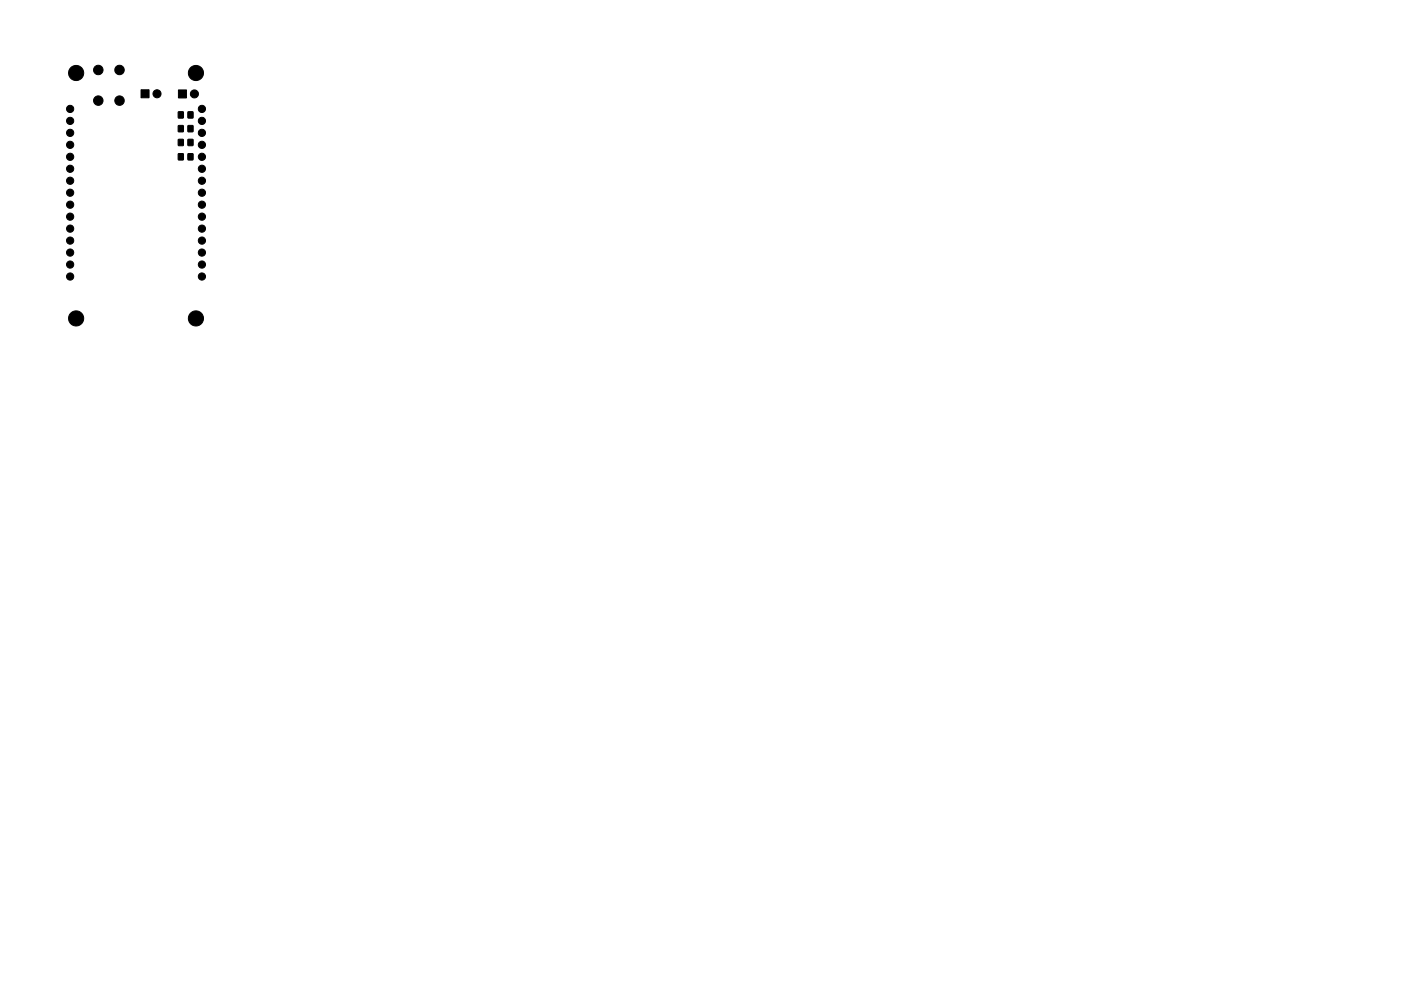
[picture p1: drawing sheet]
<svg xmlns="http://www.w3.org/2000/svg" width="297mm" height="210mm" viewBox="0 0 297 210" stroke-linecap="round" stroke-linejoin="round" font-family="sans-serif">
<g fill="#000" stroke="#000" stroke-width=".21">
<path d="M29.9 19h1.7v1.7h-1.7zM37.8 32.6h1.1l-.1 1.3h-1zM37.8 29.6h1.1l-.1 1.3h-1zM37.8 26.7h1.1l-.1 1.3-1-.1zM37.8 23.7l1.1 .1-.1 1.2h-1zM37.8 19.1h1.7v1.7h-1.7zM39.9 32.6h1v1.3h-1.1zM39.9 29.6h1v1.3h-1.1zM39.9 26.7h1v1.3l-1.1-.1zM39.9 23.7l1 .1v1.2h-1.1z"/>
<circle cx="16.1" cy="15.5" r="1.61"/>
<circle cx="20.8" cy="14.9" r="1"/>
<circle cx="25.3" cy="14.9" r="1"/>
<circle cx="33.3" cy="19.9" r=".85"/>
<circle cx="41.2" cy="19.9" r=".85"/>
<circle cx="41.5" cy="15.5" r="1.61"/>
<circle cx="14.9" cy="23.1" r=".76"/>
<circle cx="14.9" cy="38.4" r=".76"/>
<circle cx="14.9" cy="35.8" r=".76"/>
<circle cx="14.9" cy="30.7" r=".76"/>
<circle cx="14.9" cy="25.7" r=".76"/>
<circle cx="14.9" cy="33.3" r=".76"/>
<circle cx="14.9" cy="28.2" r=".76"/>
<circle cx="20.8" cy="21.4" r="1"/>
<circle cx="25.3" cy="21.4" r="1"/>
<circle cx="42.8" cy="38.4" r=".76"/>
<circle cx="42.8" cy="30.7" r=".76"/>
<circle cx="42.8" cy="23.1" r=".76"/>
<circle cx="42.8" cy="35.8" r=".76"/>
<circle cx="42.8" cy="33.3" r=".76"/>
<circle cx="42.8" cy="28.2" r=".76"/>
<circle cx="42.8" cy="25.7" r=".76"/>
<circle cx="14.9" cy="40.9" r=".76"/>
<circle cx="14.9" cy="43.4" r=".76"/>
<circle cx="14.9" cy="58.7" r=".76"/>
<circle cx="14.9" cy="53.6" r=".76"/>
<circle cx="14.9" cy="51.1" r=".76"/>
<circle cx="14.9" cy="46" r=".76"/>
<circle cx="14.9" cy="56.1" r=".76"/>
<circle cx="14.9" cy="48.5" r=".76"/>
<circle cx="42.8" cy="40.9" r=".76"/>
<circle cx="42.8" cy="43.4" r=".76"/>
<circle cx="42.8" cy="58.7" r=".76"/>
<circle cx="42.8" cy="51.1" r=".76"/>
<circle cx="42.8" cy="53.6" r=".76"/>
<circle cx="42.8" cy="48.5" r=".76"/>
<circle cx="42.8" cy="46" r=".76"/>
<circle cx="42.8" cy="56.1" r=".76"/>
<circle cx="16.1" cy="67.6" r="1.61"/>
<circle cx="41.5" cy="67.6" r="1.61"/>
</g>
</svg>
